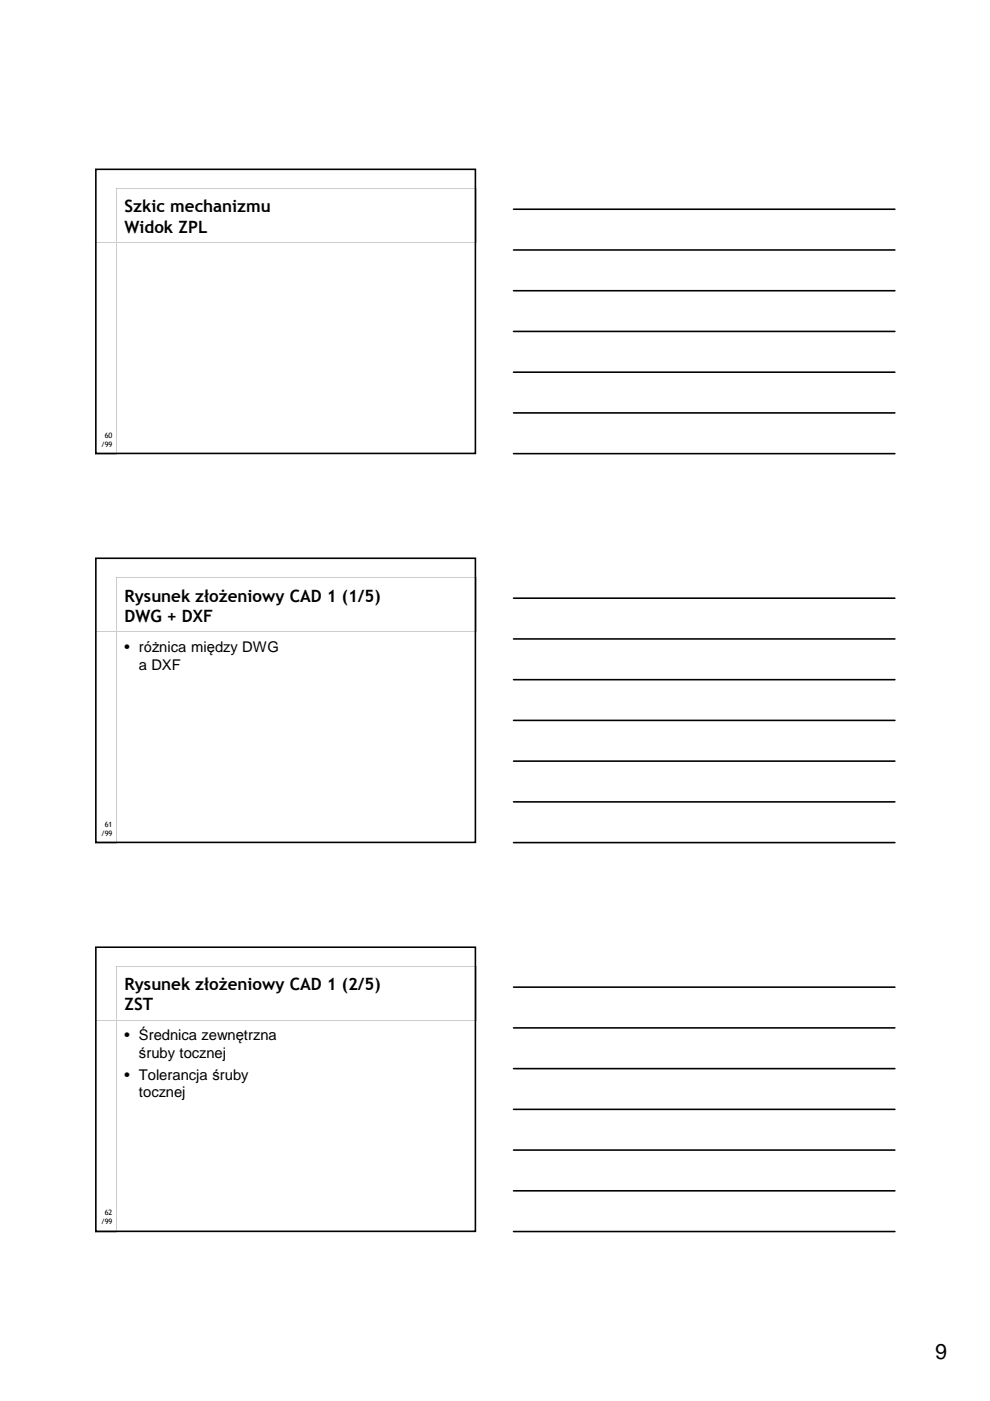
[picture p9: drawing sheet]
<svg xmlns="http://www.w3.org/2000/svg" width="210mm" height="297mm" viewBox="0 0 210 297" stroke-linecap="round" stroke-linejoin="round" font-family="sans-serif">
<defs><g id="words">
<text font-size="4.6" x="198.3" y="288.2">9</text>
<g font-size="3.6">
<text x="26.4" y="45">Szkic mechanizmu</text>
<text x="26.4" y="49.4">Widok ZPL</text>
<text x="26.4" y="127.6">Rysunek złożeniowy CAD 1 (1/5)</text>
<text x="26.4" y="131.9">DWG + DXF</text>
<text x="26.4" y="209.8">Rysunek złożeniowy CAD 1 (2/5)</text>
<text x="26.4" y="214.2">ZST</text>
</g>
<g font-size="3.1">
<text x="26.4" y="138.3">• różnica między DWG</text>
<text x="29.5" y="142.1">a DXF</text>
<text x="26.4" y="220.6">• Średnica zewnętrzna</text>
<text x="29.5" y="224.4">śruby tocznej</text>
<text x="26.4" y="228.9">• Tolerancja śruby</text>
<text x="29.5" y="232.7">tocznej</text>
</g>
<g font-size="1.6">
<text x="21.4" y="94.8">/99</text>
<text x="22.2" y="92.9">60</text>
<text x="21.4" y="177.3">/99</text>
<text x="22.2" y="175.4">61</text>
<text x="22.2" y="257.7">62</text>
<text x="21.4" y="259.6">/99</text>
</g>
</g></defs>
<path d="M24.6 40h76.4v11.4h-76.4zM24.6 40v11.4h76.4v-11.4z" fill="#000"/>
<path d="M20.2 51.4h4.4v45h-4.4z" fill-rule="evenodd" fill="#fff"/>
<path d="M20.2 51.4v45h4.4v-45zM20.2 51.4h4.4v45h-4.4z" fill="#000"/>
<path d="M20.3 35.9h80.5v60.2h-80.5z" fill="none" stroke="#000" stroke-width=".34"/>
<g fill="#fff">
<path d="M20.2 118.2h80.8v60.7h-80.8z" fill-rule="evenodd"/>
<path d="M24.6 122.5h76.4v11.4h-76.4z" fill-rule="evenodd"/>
</g>
<path d="M24.6 122.4h76.4v11.5h-76.4zM24.6 122.5v11.4h76.4v-11.4z" fill="#000"/>
<path d="M20.2 133.9h4.4v45h-4.4z" fill-rule="evenodd" fill="#fff"/>
<path d="M20.2 133.9v45h4.4v-45zM20.2 133.9h4.4v45l-4.4-.1z" fill="#000"/>
<path d="M20.3 118.4h80.5v60.2h-80.5z" fill="none" stroke="#000" stroke-width=".34"/>
<g fill="#fff">
<path d="M20.2 200.7h80.8v60.6h-80.8z" fill-rule="evenodd"/>
<path d="M24.6 204.9h76.4v11.5h-76.4z" fill-rule="evenodd"/>
</g>
<path d="M24.6 204.9h76.4v11.5h-76.4zM24.6 204.9v11.5l76.4-.1v-11.4z" fill="#000"/>
<path d="M20.2 216.4h4.4v44.9h-4.4z" fill-rule="evenodd" fill="#fff"/>
<path d="M20.2 216.3v45h4.4v-45zM20.2 216.4h4.4v44.9h-4.4z" fill="#000"/>
<g fill="none" stroke="#000" stroke-width=".34">
<path d="M108.9 44.4h80.8M108.9 53h80.8M108.9 61.6h80.8M108.9 70.3h80.8M108.9 78.9h80.8M108.9 87.5h80.8M108.9 96.2h80.8M108.9 126.8h80.8M108.9 135.5h80.8M108.9 144.1h80.8M108.9 152.7h80.8M108.9 161.4h80.8"/>
<path d="M108.9 170h80.8M108.9 178.6h80.8M20.3 200.8h80.5v60.3h-80.5zM108.9 209.3h80.8M108.9 217.9h80.8M108.9 226.6h80.8M108.9 235.2h80.8M108.9 243.8h80.8M108.9 252.5h80.8M108.9 261.1h80.8"/>
</g>
<use href="#words"/>
</svg>
